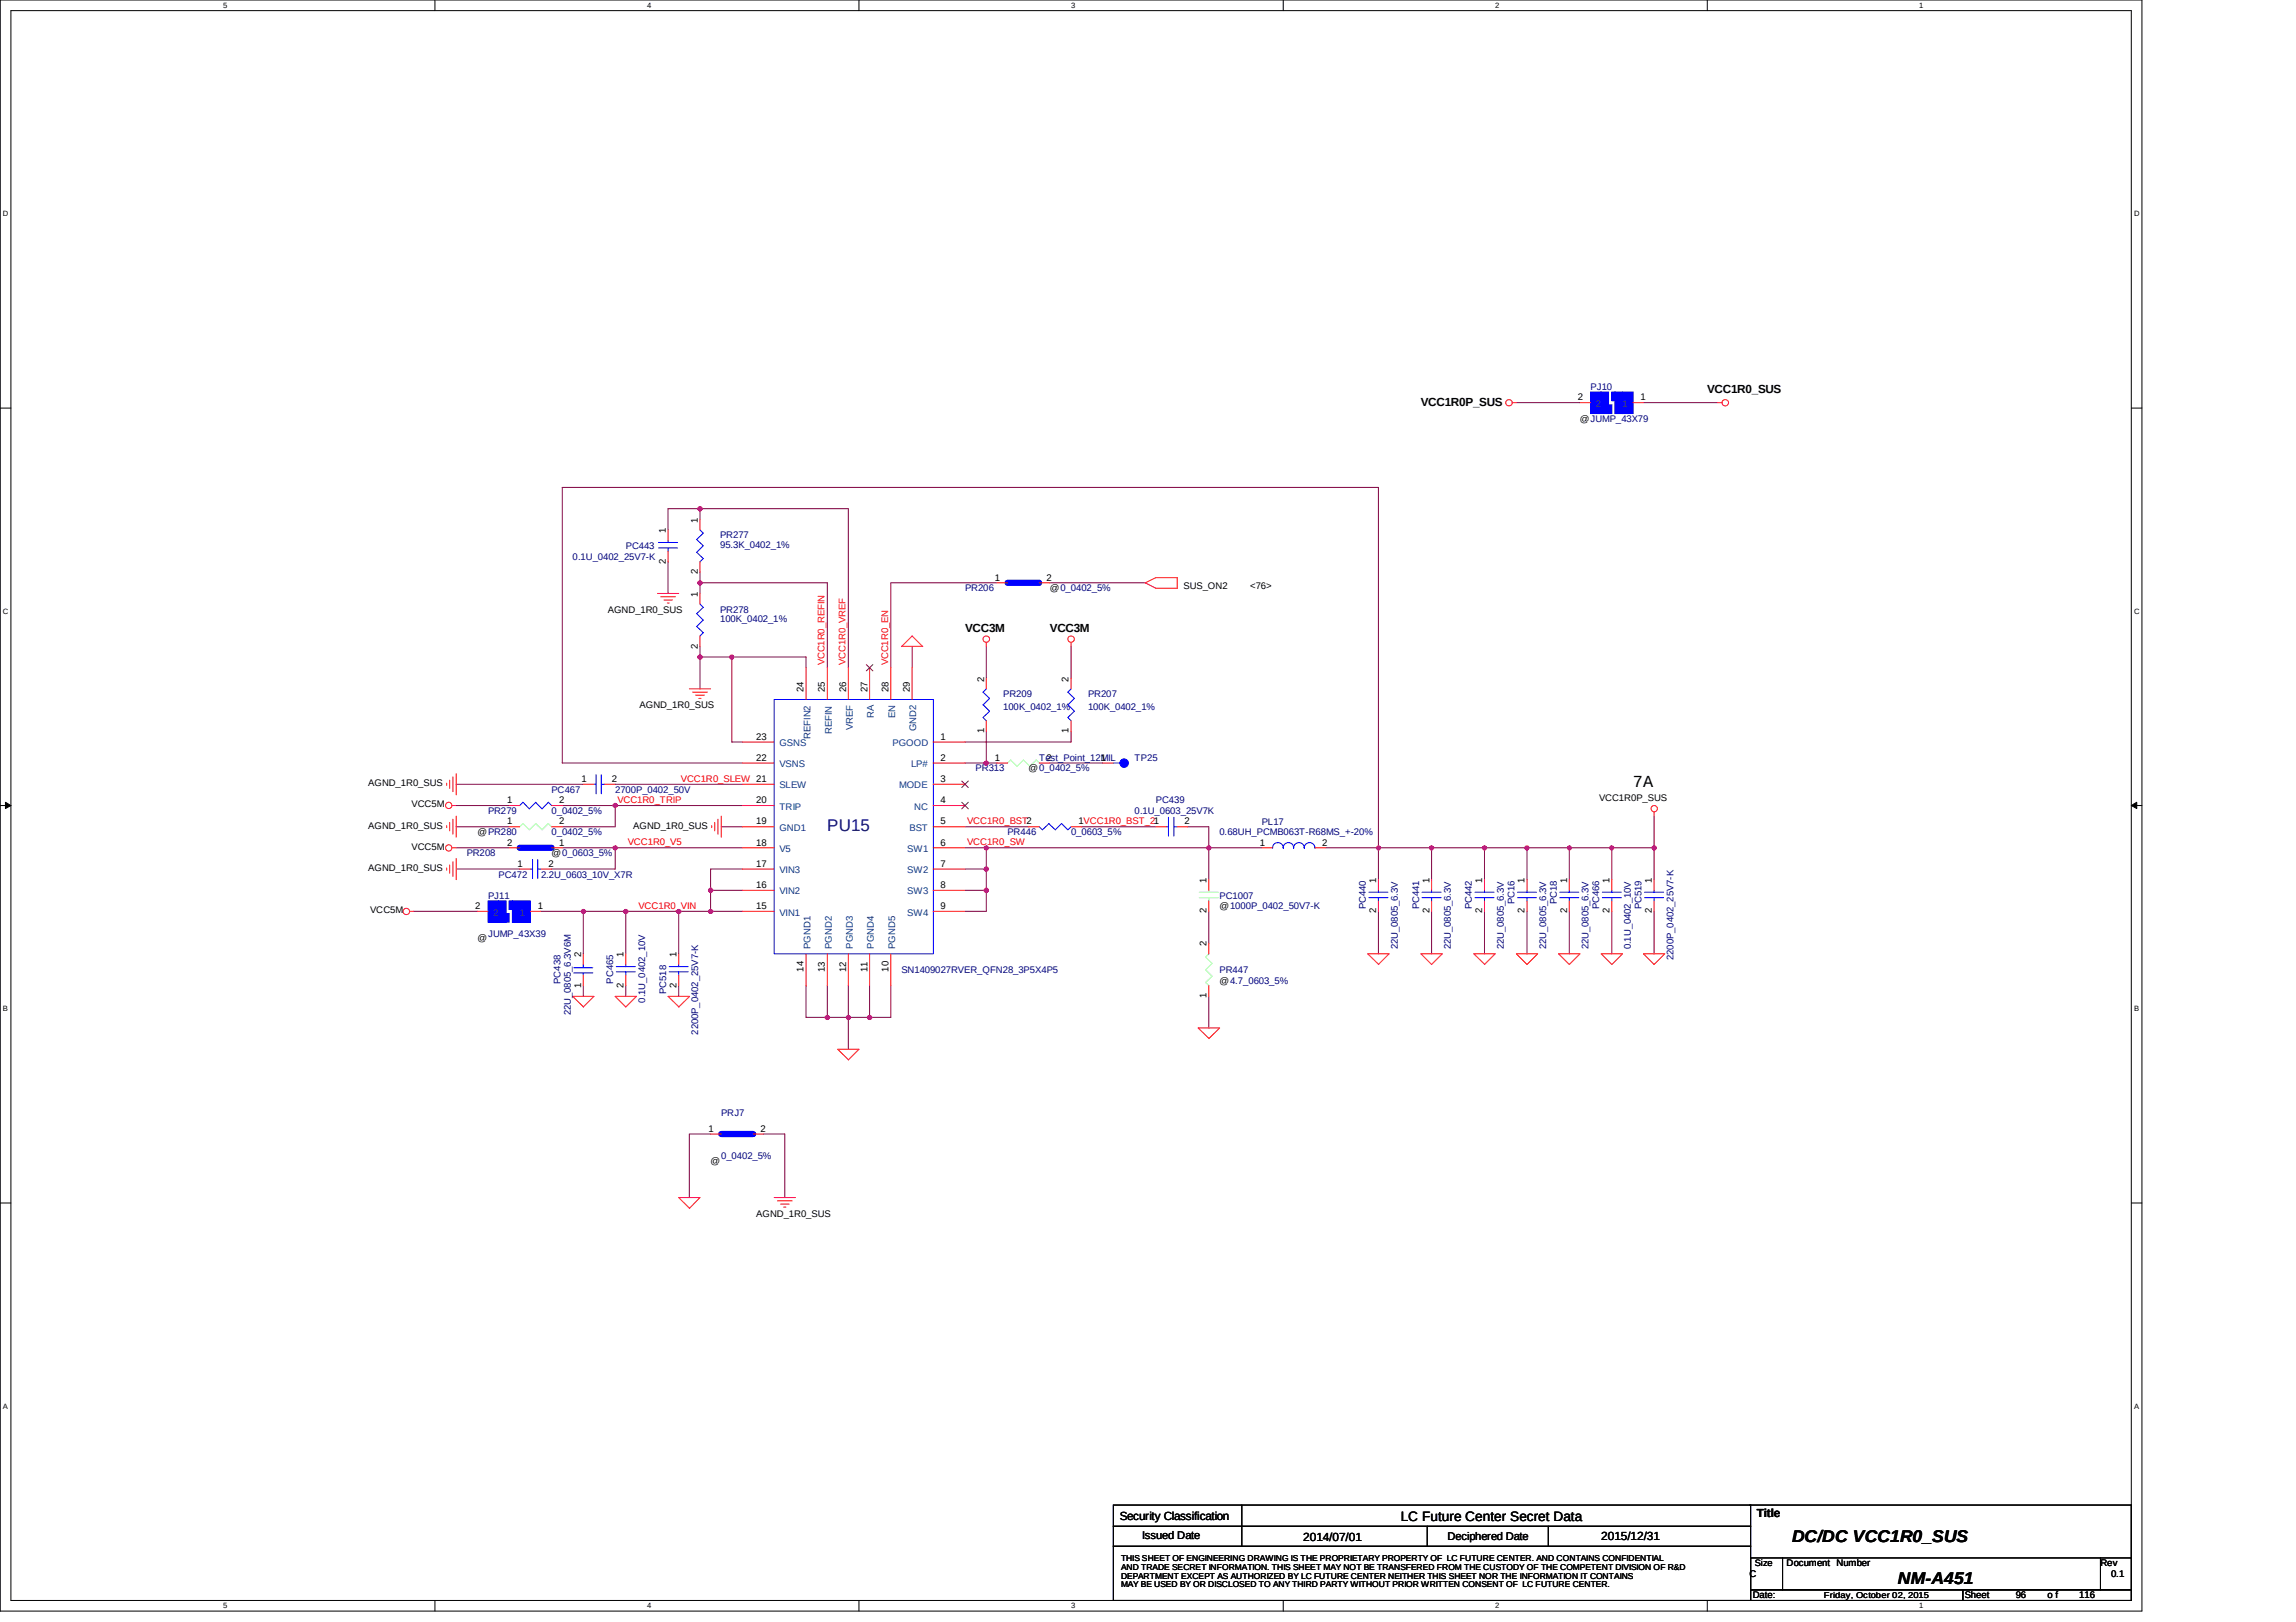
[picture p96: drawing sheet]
<svg xmlns="http://www.w3.org/2000/svg" width="297mm" height="210mm" viewBox="0 0 297 210" stroke-linecap="round" stroke-linejoin="round" font-family="sans-serif">
<defs><g id="words">
<g font-size="2.2">
<text x="211.2" y="101.8">7A</text>
<text x="231.8" y="199.5">DC/DC VCC1R0_SUS</text>
<text x="245.5" y="205">NM-A451</text>
</g>
<text font-size="2.2" fill="#000080" x="107" y="107.6">PU15</text>
<text font-size="1.8" x="181.2" y="196.8">LC Future Center Secret Data</text>
<g font-size="1.5">
<text x="183.8" y="52.5">VCC1R0P_SUS</text>
<text x="220.9" y="50.9">VCC1R0_SUS</text>
<text x="124.8" y="81.8">VCC3M</text>
<text x="135.8" y="81.8">VCC3M</text>
<text x="144.9" y="196.6">Security Classification</text>
<text x="227.3" y="196.3">Title</text>
<text x="168.6" y="199.4">2014/07/01</text>
<text x="207.2" y="199.2">2015/12/31</text>
</g>
<g font-size="1.4">
<text x="147.7" y="199.2">Issued Date</text>
<text x="187.3" y="199.4">Deciphered Date</text>
</g>
<g font-size="1.2">
<text x="204.1" y="51.8">2</text>
<text x="212.2" y="51.8">1</text>
<text x="204.4" y="54.6">@JUMP_43X79</text>
<text x="86.1" y="69" transform="rotate(-90 86.1 69)">1</text>
<text x="90.3" y="67.6" transform="rotate(-90 90.3 67.6)">1</text>
<text x="86.1" y="73" transform="rotate(-90 86.1 73)">2</text>
<text x="90.3" y="77.2" transform="rotate(-90 90.3 77.2)">1</text>
<text x="90.3" y="74.3" transform="rotate(-90 90.3 74.3)">2</text>
<text x="128.7" y="75.1">1</text>
<text x="135.4" y="75.1">2</text>
<text x="135.8" y="76.5">@0_0402_5%</text>
<text x="153.1" y="76.2">SUS_ON2</text>
<text x="161.7" y="76.2">&lt;76&gt;</text>
<text x="78.6" y="79.3">AGND_1R0_SUS</text>
<text x="90.3" y="83.9" transform="rotate(-90 90.3 83.9)">2</text>
<text x="104" y="89.6" transform="rotate(-90 104 89.6)">24</text>
<text x="106.7" y="89.6" transform="rotate(-90 106.7 89.6)">25</text>
<text x="109.5" y="89.6" transform="rotate(-90 109.5 89.6)">26</text>
<text x="112.2" y="89.6" transform="rotate(-90 112.2 89.6)">27</text>
<text x="114.9" y="89.6" transform="rotate(-90 114.9 89.6)">28</text>
<text x="117.7" y="89.6" transform="rotate(-90 117.7 89.6)">29</text>
<text x="127.3" y="88.2" transform="rotate(-90 127.3 88.2)">2</text>
<text x="138.3" y="88.2" transform="rotate(-90 138.3 88.2)">2</text>
<text x="82.7" y="91.6">AGND_1R0_SUS</text>
<text x="97.8" y="95.7">23</text>
<text x="121.7" y="95.7">1</text>
<text x="127.3" y="94.9" transform="rotate(-90 127.3 94.9)">1</text>
<text x="138.3" y="94.9" transform="rotate(-90 138.3 94.9)">1</text>
<text x="47.6" y="101.8">AGND_1R0_SUS</text>
<text x="75.2" y="101.2">1</text>
<text x="79.2" y="101.2">2</text>
<text x="97.8" y="98.5">22</text>
<text x="121.7" y="98.5">2</text>
<text x="121.7" y="101.2">3</text>
<text x="128.7" y="98.5">1</text>
<text x="133.1" y="99.8">@0_0402_5%</text>
<text x="135.4" y="98.5">2</text>
<text x="142.4" y="98.5">1</text>
<text x="47.6" y="107.2">AGND_1R0_SUS</text>
<text x="53.2" y="104.5">VCC5M</text>
<text x="65.6" y="103.9">1</text>
<text x="65.6" y="106.7">1</text>
<text x="72.3" y="103.9">2</text>
<text x="72.3" y="106.7">2</text>
<text x="81.9" y="107.2">AGND_1R0_SUS</text>
<text x="97.8" y="106.7">19</text>
<text x="97.8" y="103.9">20</text>
<text x="121.7" y="103.9">4</text>
<text x="121.7" y="106.7">5</text>
<text x="139.5" y="106.7">1VCC1R0_BST_21</text>
<text x="153.2" y="106.7">2</text>
<text x="206.9" y="103.7">VCC1R0P_SUS</text>
<text x="47.6" y="112.7">AGND_1R0_SUS</text>
<text x="53.2" y="110">VCC5M</text>
<text x="61.8" y="108.1">@PR280</text>
<text x="65.6" y="109.4">2</text>
<text x="67" y="112.2">1</text>
<text x="70.9" y="112.2">2</text>
<text x="71.4" y="110.8">@0_0603_5%</text>
<text x="72.3" y="109.4">1</text>
<text x="97.8" y="112.2">17</text>
<text x="97.8" y="109.4">18</text>
<text x="121.7" y="109.4">6</text>
<text x="121.7" y="112.2">7</text>
<text x="163" y="109.4">1</text>
<text x="171.1" y="109.4">2</text>
<text x="47.9" y="118.2">VCC5M</text>
<text x="61.5" y="117.7">2</text>
<text x="69.6" y="117.7">1</text>
<text x="97.8" y="117.7">15</text>
<text x="97.8" y="114.9">16</text>
<text x="121.7" y="114.9">8</text>
<text x="121.7" y="117.7">9</text>
<text x="156.1" y="118.2" transform="rotate(-90 156.1 118.2)">2</text>
<text x="156.1" y="114.3" transform="rotate(-90 156.1 114.3)">1</text>
<text x="157.8" y="117.7">@1000P_0402_50V7-K</text>
<text x="178" y="118.2" transform="rotate(-90 178 118.2)">2</text>
<text x="178" y="114.3" transform="rotate(-90 178 114.3)">1</text>
<text x="184.9" y="118.2" transform="rotate(-90 184.9 118.2)">2</text>
<text x="184.9" y="114.3" transform="rotate(-90 184.9 114.3)">1</text>
<text x="191.8" y="118.2" transform="rotate(-90 191.8 118.2)">2</text>
<text x="191.8" y="114.3" transform="rotate(-90 191.8 114.3)">1</text>
<text x="197.2" y="118.2" transform="rotate(-90 197.2 118.2)">2</text>
<text x="197.2" y="114.3" transform="rotate(-90 197.2 114.3)">1</text>
<text x="202.7" y="118.2" transform="rotate(-90 202.7 118.2)">2</text>
<text x="202.7" y="114.3" transform="rotate(-90 202.7 114.3)">1</text>
<text x="208.2" y="118.2" transform="rotate(-90 208.2 118.2)">2</text>
<text x="208.2" y="114.3" transform="rotate(-90 208.2 114.3)">1</text>
<text x="213.7" y="118.2" transform="rotate(-90 213.7 118.2)">2</text>
<text x="213.7" y="114.3" transform="rotate(-90 213.7 114.3)">1</text>
<text x="61.8" y="121.8">@</text>
<text x="75.2" y="123.9" transform="rotate(-90 75.2 123.9)">2</text>
<text x="80.6" y="123.9" transform="rotate(-90 80.6 123.9)">1</text>
<text x="87.5" y="123.9" transform="rotate(-90 87.5 123.9)">1</text>
<text x="104" y="125.8" transform="rotate(-90 104 125.8)">14</text>
<text x="106.7" y="125.8" transform="rotate(-90 106.7 125.8)">13</text>
<text x="109.5" y="125.8" transform="rotate(-90 109.5 125.8)">12</text>
<text x="112.2" y="125.8" transform="rotate(-90 112.2 125.8)">11</text>
<text x="114.9" y="125.8" transform="rotate(-90 114.9 125.8)">10</text>
<text x="156.1" y="122.5" transform="rotate(-90 156.1 122.5)">2</text>
<text x="75.2" y="127.8" transform="rotate(-90 75.2 127.8)">1</text>
<text x="80.6" y="127.8" transform="rotate(-90 80.6 127.8)">2</text>
<text x="87.5" y="127.8" transform="rotate(-90 87.5 127.8)">2</text>
<text x="156.1" y="129.2" transform="rotate(-90 156.1 129.2)">1</text>
<text x="157.8" y="127.3">@4.7_0603_5%</text>
<text x="91.7" y="146.5">1</text>
<text x="98.4" y="146.5">2</text>
<text x="91.9" y="150.6">@</text>
<text x="97.8" y="157.4">AGND_1R0_SUS</text>
<text x="227" y="202.7">Size</text>
<text x="231.1" y="202.7">Document Number</text>
<text x="271.7" y="202.7">Rev</text>
<text x="226.3" y="204.1">C</text>
<text x="226.8" y="206.8">Date:</text>
<text x="254.2" y="206.8">Sheet</text>
<text x="260.8" y="206.8">96</text>
<text x="264.9" y="206.8">o f</text>
<text x="269" y="206.8">116</text>
<text x="273.1" y="204.1">0.1</text>
</g>
<g font-size="1.2" fill="#000080">
<text x="205.8" y="50.4">PJ10</text>
<text x="81" y="71">PC443</text>
<text x="93.2" y="69.7">PR277</text>
<text x="93.2" y="70.9">95.3K_0402_1%</text>
<text x="74.1" y="72.4">0.1U_0402_25V7-K</text>
<text x="124.8" y="76.5">PR206</text>
<text x="93.2" y="79.3">PR278</text>
<text x="93.2" y="80.5">100K_0402_1%</text>
<text x="129.8" y="90.2">PR209</text>
<text x="129.8" y="91.9">100K_0402_1%</text>
<text x="140.8" y="90.2">PR207</text>
<text x="140.8" y="91.9">100K_0402_1%</text>
<text x="126.2" y="99.8">PR313</text>
<text x="134.4" y="98.5">Test_Point_12MIL</text>
<text x="146.8" y="98.5">TP25</text>
<text x="63.1" y="105.3">PR279</text>
<text x="71.4" y="102.6">PC467</text>
<text x="71.4" y="105.3">0_0402_5%</text>
<text x="79.6" y="102.6">2700P_0402_50V</text>
<text x="146.8" y="105.3">0.1U_0603_25V7K</text>
<text x="149.5" y="104">PC439</text>
<text x="163.3" y="106.7">PL17</text>
<text x="60.4" y="110.8">PR208</text>
<text x="64.5" y="113.6">PC472</text>
<text x="70" y="113.6">2.2U_0603_10V_X7R</text>
<text x="71.4" y="108.1">0_0402_5%</text>
<text x="130.4" y="108.1">PR446</text>
<text x="138.6" y="108.1">0_0603_5%</text>
<text x="157.8" y="108.1">0.68UH_PCMB063T-R68MS_+-20%</text>
<text x="63.1" y="116.3">PJ11</text>
<text x="157.8" y="116.3">PC1007</text>
<text x="176.7" y="117.7" transform="rotate(-90 176.7 117.7)">PC440</text>
<text x="183.6" y="117.7" transform="rotate(-90 183.6 117.7)">PC441</text>
<text x="190.4" y="117.7" transform="rotate(-90 190.4 117.7)">PC442</text>
<text x="195.9" y="117" transform="rotate(-90 195.9 117)">PC16</text>
<text x="201.4" y="117" transform="rotate(-90 201.4 117)">PC18</text>
<text x="206.9" y="117.7" transform="rotate(-90 206.9 117.7)">PC466</text>
<text x="212.4" y="117.7" transform="rotate(-90 212.4 117.7)">PC519</text>
<text x="63.1" y="121.2">JUMP_43X39</text>
<text x="116.6" y="125.9">SN1409027RVER_QFN28_3P5X4P5</text>
<text x="157.8" y="125.9">PR447</text>
<text x="180.8" y="122.9" transform="rotate(-90 180.8 122.9)">22U_0805_6.3V</text>
<text x="187.7" y="122.9" transform="rotate(-90 187.7 122.9)">22U_0805_6.3V</text>
<text x="194.6" y="122.9" transform="rotate(-90 194.6 122.9)">22U_0805_6.3V</text>
<text x="200" y="122.9" transform="rotate(-90 200 122.9)">22U_0805_6.3V</text>
<text x="205.5" y="122.9" transform="rotate(-90 205.5 122.9)">22U_0805_6.3V</text>
<text x="211" y="122.9" transform="rotate(-90 211 122.9)">0.1U_0402_10V</text>
<text x="216.5" y="124.2" transform="rotate(-90 216.5 124.2)">2200P_0402_25V7-K</text>
<text x="72.5" y="127.3" transform="rotate(-90 72.5 127.3)">PC438</text>
<text x="73.8" y="131.4" transform="rotate(-90 73.8 131.4)">22U_0805_6.3V6M</text>
<text x="79.3" y="127.3" transform="rotate(-90 79.3 127.3)">PC465</text>
<text x="83.5" y="129.8" transform="rotate(-90 83.5 129.8)">0.1U_0402_10V</text>
<text x="86.2" y="128.7" transform="rotate(-90 86.2 128.7)">PC518</text>
<text x="90.3" y="133.9" transform="rotate(-90 90.3 133.9)">2200P_0402_25V7-K</text>
<text x="93.3" y="144.4">PRJ7</text>
<text x="93.3" y="150">0_0402_5%</text>
</g>
<g font-size="1.2" fill="#004080">
<text x="206.4" y="52.6">2</text>
<text x="209.9" y="52.6">1</text>
<text x="104.8" y="95.6" transform="rotate(-90 104.8 95.6)">REFIN2</text>
<text x="107.6" y="94.9" transform="rotate(-90 107.6 94.9)">REFIN</text>
<text x="110.3" y="94.5" transform="rotate(-90 110.3 94.5)">VREF</text>
<text x="113.1" y="92.9" transform="rotate(-90 113.1 92.9)">RA</text>
<text x="115.8" y="92.9" transform="rotate(-90 115.8 92.9)">EN</text>
<text x="118.5" y="94.7" transform="rotate(-90 118.5 94.7)">GND2</text>
<text x="100.9" y="99.3">VSNS</text>
<text x="100.9" y="96.6">GSNS</text>
<text x="115.5" y="96.6">PGOOD</text>
<text x="117.9" y="99.3">LP#</text>
<text x="100.9" y="107.5">GND1</text>
<text x="100.9" y="104.8">TRIP</text>
<text x="100.9" y="102">SLEW</text>
<text x="116.3" y="102">MODE</text>
<text x="117.7" y="107.5">BST</text>
<text x="118.3" y="104.8">NC</text>
<text x="100.9" y="113">VIN3</text>
<text x="100.9" y="110.2">V5</text>
<text x="117.4" y="110.2">SW1</text>
<text x="117.4" y="113">SW2</text>
<text x="63.8" y="118.5">2</text>
<text x="67.2" y="118.5">1</text>
<text x="100.9" y="118.5">VIN1</text>
<text x="100.9" y="115.7">VIN2</text>
<text x="117.4" y="115.7">SW3</text>
<text x="117.4" y="118.5">SW4</text>
<text x="104.8" y="122.8" transform="rotate(-90 104.8 122.8)">PGND1</text>
<text x="107.6" y="122.8" transform="rotate(-90 107.6 122.8)">PGND2</text>
<text x="110.3" y="122.8" transform="rotate(-90 110.3 122.8)">PGND3</text>
<text x="113.1" y="122.8" transform="rotate(-90 113.1 122.8)">PGND4</text>
<text x="115.8" y="122.8" transform="rotate(-90 115.8 122.8)">PGND5</text>
</g>
<g font-size="1.2" fill="#f00">
<text x="106.7" y="86.1" transform="rotate(-90 106.7 86.1)">VCC1R0_REFIN</text>
<text x="109.4" y="86.1" transform="rotate(-90 109.4 86.1)">VCC1R0_VREF</text>
<text x="114.9" y="86.1" transform="rotate(-90 114.9 86.1)">VCC1R0_EN</text>
<text x="88.1" y="101.1">VCC1R0_SLEW 21</text>
<text x="79.9" y="103.9">VCC1R0_TRIP</text>
<text x="125.1" y="106.6">VCC1R0_BST2</text>
<text x="81.2" y="109.4">VCC1R0_V5</text>
<text x="125.1" y="109.4">VCC1R0_SW</text>
<text x="82.6" y="117.6">VCC1R0_VIN</text>
</g>
<g font-size="1.1">
<text x="145" y="202.1">THIS SHEET OF ENGINEERING DRAWING IS THE PROPRIETARY PROPERTY OF LC FUTURE CENTER. AND CONTAINS CONFIDENTIAL</text>
<text x="145" y="203.2">AND TRADE SECRET INFORMATION. THIS SHEET MAY NOT BE TRANSFERED FROM THE CUSTODY OF THE COMPETENT DIVISION OF R&amp;D</text>
<text x="145" y="204.3">DEPARTMENT EXCEPT AS AUTHORIZED BY LC FUTURE CENTER NEITHER THIS SHEET NOR THE INFORMATION IT CONTAINS</text>
<text x="145" y="205.4">MAY BE USED BY OR DISCLOSED TO ANY THIRD PARTY WITHOUT PRIOR WRITTEN CONSENT OF LC FUTURE CENTER.</text>
<text x="235.9" y="206.8">Friday, October 02, 2015</text>
</g>
<g font-size="1">
<text x="28.9" y="1">5</text>
<text x="83.7" y="1">4</text>
<text x="138.6" y="1">3</text>
<text x="193.4" y="1">2</text>
<text x="248.3" y="1">1</text>
<text x=".4" y="28">D</text>
<text x="276.1" y="28">D</text>
<text x=".4" y="79.4">C</text>
<text x="276.1" y="79.4">C</text>
<text x=".4" y="130.8">B</text>
<text x="276.1" y="130.8">B</text>
<text x=".4" y="182.3">A</text>
<text x="276.1" y="182.3">A</text>
<text x="28.9" y="208.1">5</text>
<text x="83.7" y="208.1">4</text>
<text x="138.6" y="208.1">3</text>
<text x="193.4" y="208.1">2</text>
<text x="248.3" y="208.1">1</text>
</g>
</g></defs>
<path d="M0 0h277.1v208.5h-277.1zM1.4 1.4h274.3v205.7h-274.3z" fill="none" stroke="#000" stroke-width=".13"/>
<g fill="#fff">
<path d="M28.9 .1h.5v1.1h-.5z" fill-rule="evenodd"/>
<path d="M28.9 207.3h.5v1.1h-.5z" fill-rule="evenodd"/>
</g>
<path d="M56.3 0v1.4M56.3 207.1v1.4" fill="none" stroke="#000" stroke-width=".13"/>
<g fill="#fff">
<path d="M83.7 .1h.5v1.1h-.5z" fill-rule="evenodd"/>
<path d="M83.7 207.3h.5v1.1h-.5z" fill-rule="evenodd"/>
</g>
<path d="M111.1 0v1.4M111.1 207.1v1.4" fill="none" stroke="#000" stroke-width=".13"/>
<g fill="#fff">
<path d="M138.6 .1h.5v1.1h-.5z" fill-rule="evenodd"/>
<path d="M138.6 207.3h.5v1.1h-.5z" fill-rule="evenodd"/>
</g>
<path d="M166 0v1.4M166 207.1v1.4" fill="none" stroke="#000" stroke-width=".13"/>
<g fill="#fff">
<path d="M193.4 .1h.6v1.1h-.6z" fill-rule="evenodd"/>
<path d="M193.4 207.3h.6v1.1h-.6z" fill-rule="evenodd"/>
</g>
<path d="M220.9 0v1.4M220.9 207.1v1.4" fill="none" stroke="#000" stroke-width=".13"/>
<g fill="#fff">
<path d="M248.3 .1h.5v1.1h-.5z" fill-rule="evenodd"/>
<path d="M248.3 207.3h.5v1.1h-.5z" fill-rule="evenodd"/>
<path d="M.4 27.1h.7v1.1h-.7z" fill-rule="evenodd"/>
<path d="M276.1 27.1h.7v1.1h-.7z" fill-rule="evenodd"/>
<path d="M.4 78.5h.7v1.1h-.7z" fill-rule="evenodd"/>
<path d="M276.1 78.5h.7v1.1h-.7z" fill-rule="evenodd"/>
</g>
<path d="M0 52.8h1.4M275.7 52.8h1.4" fill="none" stroke="#000" stroke-width=".13"/>
<g fill="#fff">
<path d="M.4 130h.6v1.1h-.6z" fill-rule="evenodd"/>
<path d="M276.1 130h.6v1.1h-.6z" fill-rule="evenodd"/>
</g>
<path d="M0 104.2h1.4M.7 103.8l.7 .4-.7 .4zM275.7 104.2l.7-.4v.8zM275.7 104.2h1.4" fill="none" stroke="#000" stroke-width=".13"/>
<path d="M.7 103.8l.7 .4-.7 .4zM275.7 104.2l.7-.4v.8z" fill="#000"/>
<g fill="#fff">
<path d="M.4 181.4h.6v1.1h-.6z" fill-rule="evenodd"/>
<path d="M276 181.4h.7v1.1h-.7z" fill-rule="evenodd"/>
</g>
<path d="M0 155.7h1.4M275.7 155.7h1.4" fill="none" stroke="#000" stroke-width=".13"/>
<path d="M196.2 52.1h8.2M212.6 52.1h9.6M87.8 117.9h8.3M93.3 107h2.8M96.1 112.5h-4.2v2.7h4.2" fill="none" stroke="#800040" stroke-width=".13"/>
<circle cx="91.9" cy="118" r=".27" fill="#f0f"/>
<circle cx="91.9" cy="118" r=".27" fill="none" stroke="#f0f" stroke-width=".13"/>
<path d="M59 112.5h8.2M79.6 109.7h16.5" fill="none" stroke="#800040" stroke-width=".13"/>
<circle cx="79.6" cy="109.7" r=".27" fill="#f0f"/>
<circle cx="79.6" cy="109.7" r=".27" fill="none" stroke="#f0f" stroke-width=".13"/>
<path d="M96.1 104.2h-16.5v2.8h-6.9" fill="none" stroke="#800040" stroke-width=".13"/>
<circle cx="79.6" cy="104.2" r=".27" fill="#f0f"/>
<circle cx="79.6" cy="104.2" r=".27" fill="none" stroke="#f0f" stroke-width=".13"/>
<path d="M59 104.2h6.9M59 107h6.9M59 101.5h16.5M72.7 104.2h6.9M79.6 101.5h16.5M109.7 131.7v4.1M112.5 127.6v4.1h2.8v-4.1" fill="none" stroke="#800040" stroke-width=".13"/>
<circle cx="112.5" cy="131.7" r=".27" fill="#f0f"/>
<circle cx="112.5" cy="131.7" r=".27" fill="none" stroke="#f0f" stroke-width=".13"/>
<path d="M104.3 127.6v4.1M107 127.6v4.1" fill="none" stroke="#800040" stroke-width=".13"/>
<circle cx="107" cy="131.7" r=".27" fill="#f0f"/>
<circle cx="107" cy="131.7" r=".27" fill="none" stroke="#f0f" stroke-width=".13"/>
<path d="M53.5 117.9h8.3M124.8 109.7h2.8v2.8h-2.8" fill="none" stroke="#800040" stroke-width=".13"/>
<circle cx="127.6" cy="112.5" r=".28" fill="#f0f"/>
<circle cx="127.6" cy="112.5" r=".28" fill="none" stroke="#f0f" stroke-width=".13"/>
<path d="M127.6 115.2v2.7h-2.8M156.4 109.7h6.9" fill="none" stroke="#800040" stroke-width=".13"/>
<circle cx="127.6" cy="115.2" r=".28" fill="#f0f"/>
<circle cx="127.6" cy="115.2" r=".28" fill="none" stroke="#f0f" stroke-width=".13"/>
<path d="M124.8 107h8.3M127.6 112.5v2.7h-2.8M139.9 107h9.6M153.6 107h2.8v2.7h-28.8" fill="none" stroke="#800040" stroke-width=".13"/>
<circle cx="156.4" cy="109.7" r=".27" fill="#f0f"/>
<circle cx="156.4" cy="109.7" r=".27" fill="none" stroke="#f0f" stroke-width=".13"/>
<circle cx="127.6" cy="109.7" r=".28" fill="#f0f"/>
<circle cx="127.6" cy="109.7" r=".28" fill="none" stroke="#f0f" stroke-width=".13"/>
<path d="M59 109.7h6.9M214 105.6v4.1h-5.5" fill="none" stroke="#800040" stroke-width=".13"/>
<circle cx="214" cy="109.7" r=".27" fill="#f0f"/>
<circle cx="214" cy="109.7" r=".27" fill="none" stroke="#f0f" stroke-width=".13"/>
<circle cx="208.5" cy="109.7" r=".26" fill="#f0f"/>
<circle cx="208.5" cy="109.7" r=".26" fill="none" stroke="#f0f" stroke-width=".13"/>
<path d="M90.6 85v4.1M156.4 109.7v4.1M156.4 117.9v4.2M156.4 128.9v4.1" fill="none" stroke="#800040" stroke-width=".13"/>
<circle cx="90.6" cy="85" r=".27" fill="#f0f"/>
<circle cx="90.6" cy="85" r=".27" fill="none" stroke="#f0f" stroke-width=".13"/>
<path d="M107 75.4h-16.4v1.4" fill="none" stroke="#800040" stroke-width=".13"/>
<circle cx="90.6" cy="75.4" r=".27" fill="#f0f"/>
<circle cx="90.6" cy="75.4" r=".27" fill="none" stroke="#f0f" stroke-width=".13"/>
<path d="M90.6 74v1.4M90.6 65.8h19.1M107 75.4v11M94.7 85h9.6" fill="none" stroke="#800040" stroke-width=".13"/>
<circle cx="90.6" cy="65.8" r=".28" fill="#f0f"/>
<circle cx="90.6" cy="65.8" r=".28" fill="none" stroke="#f0f" stroke-width=".13"/>
<path d="M86.4 72.7v4.1M90.6 67.2v-1.4h-4.2v2.8M109.7 65.8v20.6M115.3 75.4v11M135.8 75.4h12.4M90.6 83.6v1.4M118 83.6v2.8M79.6 109.7v2.8h-8.2M91.9 115.2v2.7" fill="none" stroke="#800040" stroke-width=".13"/>
<circle cx="91.9" cy="115.2" r=".28" fill="#f0f"/>
<circle cx="91.9" cy="115.2" r=".28" fill="none" stroke="#f0f" stroke-width=".13"/>
<path d="M109.7 127.6v4.1h-2.7" fill="none" stroke="#800040" stroke-width=".13"/>
<circle cx="109.8" cy="131.7" r=".27" fill="#f0f"/>
<circle cx="109.8" cy="131.7" r=".27" fill="none" stroke="#f0f" stroke-width=".13"/>
<path d="M178.3 109.7v4.1M178.3 117.9v5.5M185.2 113.8v-4.1h6.9v4.1M185.2 117.9v5.5M192.1 117.9v5.5M208.5 109.7v4.1M208.5 117.9v5.5M214 109.7v4.1M214 117.9v5.5M104.3 131.7h2.7M109.7 131.7h2.8" fill="none" stroke="#800040" stroke-width=".13"/>
<circle cx="192.1" cy="109.7" r=".27" fill="#f0f"/>
<circle cx="192.1" cy="109.7" r=".27" fill="none" stroke="#f0f" stroke-width=".13"/>
<circle cx="185.2" cy="109.7" r=".27" fill="#f0f"/>
<circle cx="185.2" cy="109.7" r=".27" fill="none" stroke="#f0f" stroke-width=".13"/>
<path d="M70 117.9h5.5v5.5M171.5 109.7h13.7M203 109.7h5.5M75.5 127.6v1.3M81 127.6v1.3M87.8 127.6v1.3" fill="none" stroke="#800040" stroke-width=".13"/>
<circle cx="75.5" cy="118" r=".27" fill="#f0f"/>
<circle cx="75.5" cy="118" r=".27" fill="none" stroke="#f0f" stroke-width=".13"/>
<path d="M81 117.9v5.5" fill="none" stroke="#800040" stroke-width=".13"/>
<circle cx="81" cy="118" r=".27" fill="#f0f"/>
<circle cx="81" cy="118" r=".27" fill="none" stroke="#f0f" stroke-width=".13"/>
<path d="M75.5 117.9h5.5M87.8 117.9v5.5" fill="none" stroke="#800040" stroke-width=".13"/>
<circle cx="87.8" cy="118" r=".27" fill="#f0f"/>
<circle cx="87.8" cy="118" r=".27" fill="none" stroke="#f0f" stroke-width=".13"/>
<path d="M178.3 63.1v46.6M81 117.9h6.8" fill="none" stroke="#800040" stroke-width=".13"/>
<circle cx="178.3" cy="109.7" r=".27" fill="#f0f"/>
<circle cx="178.3" cy="109.7" r=".27" fill="none" stroke="#f0f" stroke-width=".13"/>
<path d="M178.3 63.1h-105.6v35.6h23.4M94.7 85v11h1.4" fill="none" stroke="#800040" stroke-width=".13"/>
<circle cx="94.7" cy="85" r=".27" fill="#f0f"/>
<circle cx="94.7" cy="85" r=".27" fill="none" stroke="#f0f" stroke-width=".13"/>
<path d="M115.3 75.4h13.7M90.6 85h4.1M104.3 85v1.4M72.7 109.7h6.9M192.1 109.7h5.5v4.1" fill="none" stroke="#800040" stroke-width=".13"/>
<circle cx="197.5" cy="109.7" r=".26" fill="#f0f"/>
<circle cx="197.5" cy="109.7" r=".26" fill="none" stroke="#f0f" stroke-width=".13"/>
<path d="M138.6 83.6v4.2M138.6 94.7v1.3h-13.8M197.6 117.9v5.5M203 109.7v4.1M91.9 146.8h-2.7v8.2M98.8 146.8h2.7v8.2" fill="none" stroke="#800040" stroke-width=".13"/>
<circle cx="203" cy="109.7" r=".27" fill="#f0f"/>
<circle cx="203" cy="109.7" r=".27" fill="none" stroke="#f0f" stroke-width=".13"/>
<path d="M127.6 94.7v4h1.4M127.6 83.6v4.2M135.8 98.7h6.9M197.6 109.7h5.4M203 117.9v5.5" fill="none" stroke="#800040" stroke-width=".13"/>
<circle cx="127.6" cy="98.8" r=".28" fill="#f0f"/>
<circle cx="127.6" cy="98.8" r=".28" fill="none" stroke="#f0f" stroke-width=".13"/>
<path d="M124.8 98.7h2.8" fill="none" stroke="#800040" stroke-width=".13"/>
<g fill="none" stroke="#f00" stroke-width=".13">
<path d="M195.6 52.1h.6M222.2 52.1h.6M85.1 76.8h2.7M85.5 77.2h1.9M85.9 77.6h1.1M86.3 78h.3M86.4 68.6v1.4M86.4 71.3v1.4M129 75.4h1.4M134.4 75.4h1.4M148.2 75.4l1.3-.6h2.8v1.3h-2.8zM89.2 89.1h2.7"/>
<path d="M89.6 89.6h1.9M90 90h1.1M90.4 90.4h.3M116.6 83.6h2.7M116.6 83.7l1.4-1.4 1.4 1.4M127.6 83.1v.5M129 98.7h1.4M134.4 98.7h1.4M138.6 83.1v.5M53 117.9h.5M57.8 101.4v.2M57.8 106.9v.2"/>
<path d="M57.8 112.3v.3M58.2 101v1M58.2 106.4v1.1M58.2 111.9v1.1M58.5 109.7h.5M58.5 104.2h.5M58.6 100.5v1.9M58.6 106v2M58.6 111.5v1.9M59 100.1v2.8M59 105.6v2.7M59 111.1v2.7"/>
<path d="M65.9 109.7h1.3M71.4 109.7h1.3M92.1 106.9v.2M92.5 106.4v1.1M92.9 106v2M93.3 105.6v2.7M133.1 107h1.3M138.6 107h1.3M149.5 107h1.4M152.3 107h1.3M203 113.8v1.4M203 116.6v1.3"/>
<path d="M214 105.1v.5M75.5 130.3l1.3-1.4h-2.7l1.4 1.4M79.6 128.9h2.7l-1.3 1.4zM87.8 123.4v1.4M87.8 126.2v1.4M89.2 128.9h-2.8l1.4 1.4M89.2 128.9l-1.4 1.4M109.7 137.2l1.4-1.4h-2.7l1.4 1.4M157.8 133h-2.8l1.4 1.4M157.8 133l-1.4 1.4M178.3 124.8l1.4-1.4h-2.7l1.4 1.4M183.8 123.4h2.8l-1.4 1.4z"/>
<path d="M192.1 124.8l1.3-1.4h-2.7l1.4 1.4M196.2 123.4h2.7l-1.3 1.4zM201.6 123.4h2.8l-1.4 1.4zM207.2 123.4h2.7l-1.4 1.4zM212.6 123.4h2.8l-1.4 1.4zM89.2 156.4l1.4-1.4h-2.8l1.4 1.4M100.2 155h2.7M100.6 155.4h1.9M101 155.8h1.1M101.4 156.2h.3"/>
<circle cx="195.2" cy="52.1" r=".42"/>
<circle cx="223.2" cy="52.1" r=".42"/>
<circle cx="127.6" cy="82.7" r=".42"/>
<circle cx="138.6" cy="82.7" r=".42"/>
<circle cx="52.6" cy="118" r=".41"/>
<circle cx="58.1" cy="104.2" r=".41"/>
<circle cx="58.1" cy="109.7" r=".41"/>
<circle cx="214" cy="104.7" r=".41"/>
</g>
<path d="M144 194.8h82.5v2.7h-82.5zM144 197.5h82.5v2.6h-82.5zM160.7 194.8v5.3M184.6 197.5v2.6M200.3 197.5v2.6M226.3 194.8h49.4v6.8M144 200.1h82.5v7h-82.5zM226.5 201.6h4.1v4.1h-4.1zM226.5 205.7h27.4v1.4h-27.4zM230.6 201.6h41.1v4.1h-41.1zM253.9 205.7h21.8v1.4h-21.8zM271.7 201.6h4v4.1h-4z" fill="none" stroke="#000" stroke-width=".13"/>
<g fill="none" stroke="#00f" stroke-width=".13">
<path d="M85.2 70.9h2.5M85.2 70.2h2.5M86.4 70v.2M86.4 70.9v.4M135.7 106.6l.8 .8 .8-.8 .8 .8 .5-.4M135.7 106.6l-.8 .8-.5-.4M150.9 107h.3M151.2 105.8v2.4M151.9 107h.4M151.9 105.8v2.4M201.8 116.2h2.5M201.8 115.5h2.5"/>
<path d="M203 115.2v.3M203 116.2v.4M86.6 125.8h2.4M86.6 125.1h2.4M87.8 124.8v.3M87.8 125.8v.4"/>
</g>
<path d="M130.4 75.4h4M67.2 109.7h4.2" fill="none" stroke="#00f" stroke-width=".81"/>
<path d="M130.7 98.4l.9 .8 .8-.8 .8 .8M130.8 98.4l-.4 .3M134.4 98.7l-.3-.3-.9 .8" fill="none" stroke="#80ff80" stroke-width=".13"/>
<path d="M209.9 50.7h1.4v2.8h-1.4z" fill-rule="evenodd" fill="#00f"/>
<path d="M209.9 50.7h1.4v2.8h-1.4z" fill="none" stroke="#00f" stroke-width=".13"/>
<path d="M208.9 50.7h1v2.8h-1z" fill-rule="evenodd" fill="#00f"/>
<path d="M208.9 50.7h1v2.8h-1z" fill="none" stroke="#00f" stroke-width=".13"/>
<path d="M208.5 50.7h.5v1.2h-.5z" fill-rule="evenodd" fill="#00f"/>
<path d="M208.5 50.7h.5v1.2h-.5z" fill="none" stroke="#00f" stroke-width=".13"/>
<path d="M208.1 52.4h.4v1.1h-.4z" fill-rule="evenodd" fill="#00f"/>
<path d="M208.1 52.4h.4v1.1h-.4z" fill="none" stroke="#00f" stroke-width=".13"/>
<path d="M207.2 50.7h.9v2.8h-.9z" fill-rule="evenodd" fill="#00f"/>
<path d="M207.2 50.7h.9v2.8h-.9z" fill="none" stroke="#00f" stroke-width=".13"/>
<path d="M205.8 50.7h1.4v2.8h-1.4z" fill-rule="evenodd" fill="#00f"/>
<g fill="none" stroke="#00f" stroke-width=".13">
<path d="M205.8 50.7h1.4v2.8h-1.4zM90.6 78.2l.4 .4-.9 .8 .9 .9M91 80.2l-.9 .9 .9 .8-.4 .4M138.1 91.2l.9 .8-.9 .9 .5 .4M138.6 89.1l-.5 .5 .9 .8-.9 .8M177.1 116.2h2.5M177.1 115.5h2.5M178.3 115.2v.3M178.3 116.2v.4M184 116.2h2.4M184 115.5h2.4M185.2 115.2v.3"/>
<path d="M185.2 116.2v.4M190.8 116.2h2.5M190.8 115.5h2.5M192.1 115.2v.3M192.1 116.2v.4M207.3 116.2h2.5M207.3 115.5h2.5M208.5 115.2v.3M208.5 116.2v.4"/>
</g>
<g fill="none" stroke="#f00" stroke-width=".13">
<path d="M204.4 52.1h1.4M211.2 52.1h1.4M90.6 76.8v1.4M90.6 82.3v1.3M138.6 87.8v1.3M138.6 93.3v1.4M156.4 113.8v1.4M156.4 116.6v1.3M178.3 113.8v1.4M178.3 116.6v1.3M185.2 113.8v1.4M185.2 116.6v1.3"/>
<path d="M192.1 113.8v1.4M192.1 116.6v1.3M208.5 113.8v1.4M208.5 116.6v1.3M91.9 146.8h1.4M97.4 146.8h1.4"/>
</g>
<path d="M155.2 116.2h2.4M155.2 115.5h2.4M156.4 115.2v.3M156.4 116.2v.4" fill="none" stroke="#80ff80" stroke-width=".13"/>
<path d="M93.3 146.8h4.1" fill="none" stroke="#00f" stroke-width=".81"/>
<path d="M67.2 116.6h1.4v2.7h-1.4z" fill-rule="evenodd" fill="#00f"/>
<path d="M67.2 116.6h1.4v2.7h-1.4z" fill="none" stroke="#00f" stroke-width=".13"/>
<path d="M66.3 116.6h.9v2.7h-.9z" fill-rule="evenodd" fill="#00f"/>
<path d="M66.3 116.6h.9v2.7h-.9z" fill="none" stroke="#00f" stroke-width=".13"/>
<path d="M65.9 116.6h.4v1.1h-.4z" fill-rule="evenodd" fill="#00f"/>
<path d="M65.9 116.6h.4v1.1h-.4z" fill="none" stroke="#00f" stroke-width=".13"/>
<path d="M65.5 118.2h.4v1.1h-.4z" fill-rule="evenodd" fill="#00f"/>
<path d="M65.5 118.2h.4v1.1h-.4z" fill="none" stroke="#00f" stroke-width=".13"/>
<path d="M64.5 116.6h1v2.7h-1z" fill-rule="evenodd" fill="#00f"/>
<path d="M64.5 116.6h1v2.7h-1z" fill="none" stroke="#00f" stroke-width=".13"/>
<path d="M63.1 116.6h1.4v2.7h-1.4z" fill-rule="evenodd" fill="#00f"/>
<g fill="none" stroke="#00f" stroke-width=".13">
<path d="M90.6 68.6l.4 .4-.9 .8 .9 .8-.9 .9 .9 .8-.4 .4M100.2 90.5h20.6v32.9h-20.6zM127.2 91.2l.8 .8-.8 .9 .4 .4M127.6 89.1l-.4 .5 .8 .8-.8 .8M63.1 116.6h1.4v2.7h-1.4zM69.3 103.8l.8 .9 .8-.9 .5 .4M69.3 103.8l-.8 .9-.8-.9-.5 .4M76.8 101.5h.3M77.1 100.3v2.4M77.8 101.5h.4M77.8 100.3v2.4M164.6 109.7a.65 .65 0 0 1 .7-.7 .68 .68 0 0 1 .7 .7 .67 .67 0 0 1 .7-.7 .67 .67 0 0 1 .7 .7 .69 .69 0 0 1 .6-.7 .69 .69 0 0 1 .7 .7 .69 .69 0 0 1 .7-.7 .69 .69 0 0 1 .7 .7"/>
<path d="M196.3 116.2h2.5M196.3 115.5h2.5M197.6 115.2v.3M197.6 116.2v.4M74.2 125.2h2.5M74.2 125.9h2.5M75.5 124.8v.4M75.5 125.9v.3M79.7 125.8h2.5M79.7 125.1h2.5M81 124.8v.3M81 125.8v.4"/>
</g>
<g fill="none" stroke="#f00" stroke-width=".13">
<path d="M90.6 67.2v1.4M90.6 72.7v1.3M96.1 98.7h4.1M96.1 96h4.1M104.3 86.4v4.1M107 86.4v4.1M109.7 86.4v4.1M112.5 86.4v4.1M115.3 86.4v4.1M118 86.4v4.1M120.7 98.7h4.1M120.7 96h4.1"/>
<path d="M127.6 87.8v1.3M127.6 93.3v1.4M61.8 117.9h1.3M65.9 104.2h1.3M68.6 117.9h1.4M71.4 104.2h1.3M75.5 101.5h1.3M78.2 101.5h1.4M96.1 117.9h4.1M96.1 109.7h4.1M96.1 101.5h4.1M96.1 115.2h4.1"/>
<path d="M96.1 112.5h4.1M96.1 107h4.1M96.1 104.2h4.1M120.7 117.9h4.1M120.7 109.7h4.1M120.7 101.5h4.1M120.7 115.2h4.1M120.7 112.5h4.1M120.7 107h4.1M120.7 104.2h4.1M163.3 109.7h1.3M170.1 109.7h1.4"/>
<path d="M197.6 113.8v1.4M197.6 116.6v1.3M75.5 123.4v1.4M75.5 126.2v1.4M81 123.4v1.4M81 126.2v1.4M104.3 123.4v4.2M107 123.4v4.2M109.7 123.4v4.2M112.5 123.4v4.2M115.3 123.4v4.2M156.4 122.1v1.3"/>
<path d="M156.4 127.6v1.3"/>
</g>
<path d="M112.1 86l.8 .8M112.9 86l-.8 .8M124.4 101.1l.9 .8M124.4 103.8l.9 .9M125.3 101.1l-.9 .8M125.3 103.8l-.9 .9" fill="none" stroke="#804000" stroke-width=".13"/>
<path d="M156 125.5l.8 .8-.8 .8 .4 .5M156.4 123.4l-.4 .5 .8 .8-.8 .8" fill="none" stroke="#80ff80" stroke-width=".13"/>
<circle cx="145.4" cy="98.8" r=".55" fill="#00f"/>
<g fill="none" stroke="#00f" stroke-width=".13">
<path d="M144 98.7h.9M68.6 112.5h.3M68.9 111.2v2.5M69.6 112.5h.4M69.6 111.2v2.5M212.8 116.2h2.4M212.8 115.5h2.4M214 115.2v.3M214 116.2v.4"/>
<circle cx="145.4" cy="98.8" r=".55"/>
</g>
<path d="M142.7 98.7h1.3M65.9 107h1.3M67.2 112.5h1.4M70 112.5h1.4M71.4 107h1.3M214 113.8v1.4M214 116.6v1.3" fill="none" stroke="#f00" stroke-width=".13"/>
<path d="M69.3 106.6l.8 .8 .8-.8 .5 .4M69.3 106.6l-.8 .8-.8-.8-.5 .4" fill="none" stroke="#80ff80" stroke-width=".13"/>
<circle cx="91.9" cy="118" r=".27" fill="#f0f"/>
<circle cx="91.9" cy="118" r=".27" fill="none" stroke="#f0f" stroke-width=".13"/>
<circle cx="79.6" cy="109.7" r=".27" fill="#f0f"/>
<circle cx="79.6" cy="109.7" r=".27" fill="none" stroke="#f0f" stroke-width=".13"/>
<circle cx="79.6" cy="104.2" r=".27" fill="#f0f"/>
<circle cx="79.6" cy="104.2" r=".27" fill="none" stroke="#f0f" stroke-width=".13"/>
<circle cx="112.5" cy="131.7" r=".27" fill="#f0f"/>
<circle cx="112.5" cy="131.7" r=".27" fill="none" stroke="#f0f" stroke-width=".13"/>
<circle cx="107" cy="131.7" r=".27" fill="#f0f"/>
<circle cx="107" cy="131.7" r=".27" fill="none" stroke="#f0f" stroke-width=".13"/>
<circle cx="127.6" cy="112.5" r=".28" fill="#f0f"/>
<circle cx="127.6" cy="112.5" r=".28" fill="none" stroke="#f0f" stroke-width=".13"/>
<circle cx="127.6" cy="115.2" r=".28" fill="#f0f"/>
<circle cx="127.6" cy="115.2" r=".28" fill="none" stroke="#f0f" stroke-width=".13"/>
<circle cx="156.4" cy="109.7" r=".27" fill="#f0f"/>
<circle cx="156.4" cy="109.7" r=".27" fill="none" stroke="#f0f" stroke-width=".13"/>
<circle cx="127.6" cy="109.7" r=".28" fill="#f0f"/>
<circle cx="127.6" cy="109.7" r=".28" fill="none" stroke="#f0f" stroke-width=".13"/>
<circle cx="214" cy="109.7" r=".27" fill="#f0f"/>
<circle cx="214" cy="109.7" r=".27" fill="none" stroke="#f0f" stroke-width=".13"/>
<circle cx="208.5" cy="109.7" r=".26" fill="#f0f"/>
<circle cx="208.5" cy="109.7" r=".26" fill="none" stroke="#f0f" stroke-width=".13"/>
<circle cx="90.6" cy="85" r=".27" fill="#f0f"/>
<circle cx="90.6" cy="85" r=".27" fill="none" stroke="#f0f" stroke-width=".13"/>
<circle cx="90.6" cy="75.4" r=".27" fill="#f0f"/>
<circle cx="90.6" cy="75.4" r=".27" fill="none" stroke="#f0f" stroke-width=".13"/>
<circle cx="90.6" cy="65.8" r=".28" fill="#f0f"/>
<circle cx="90.6" cy="65.8" r=".28" fill="none" stroke="#f0f" stroke-width=".13"/>
<circle cx="91.9" cy="115.2" r=".28" fill="#f0f"/>
<circle cx="91.9" cy="115.2" r=".28" fill="none" stroke="#f0f" stroke-width=".13"/>
<circle cx="109.8" cy="131.7" r=".27" fill="#f0f"/>
<circle cx="109.8" cy="131.7" r=".27" fill="none" stroke="#f0f" stroke-width=".13"/>
<circle cx="192.1" cy="109.7" r=".27" fill="#f0f"/>
<circle cx="192.1" cy="109.7" r=".27" fill="none" stroke="#f0f" stroke-width=".13"/>
<circle cx="185.2" cy="109.7" r=".27" fill="#f0f"/>
<circle cx="185.2" cy="109.7" r=".27" fill="none" stroke="#f0f" stroke-width=".13"/>
<circle cx="75.5" cy="118" r=".27" fill="#f0f"/>
<circle cx="75.5" cy="118" r=".27" fill="none" stroke="#f0f" stroke-width=".13"/>
<circle cx="81" cy="118" r=".27" fill="#f0f"/>
<circle cx="81" cy="118" r=".27" fill="none" stroke="#f0f" stroke-width=".13"/>
<circle cx="87.8" cy="118" r=".27" fill="#f0f"/>
<circle cx="87.8" cy="118" r=".27" fill="none" stroke="#f0f" stroke-width=".13"/>
<circle cx="178.3" cy="109.7" r=".27" fill="#f0f"/>
<circle cx="178.3" cy="109.7" r=".27" fill="none" stroke="#f0f" stroke-width=".13"/>
<circle cx="94.7" cy="85" r=".27" fill="#f0f"/>
<circle cx="94.7" cy="85" r=".27" fill="none" stroke="#f0f" stroke-width=".13"/>
<circle cx="197.5" cy="109.7" r=".26" fill="#f0f"/>
<circle cx="197.5" cy="109.7" r=".26" fill="none" stroke="#f0f" stroke-width=".13"/>
<circle cx="203" cy="109.7" r=".27" fill="#f0f"/>
<circle cx="203" cy="109.7" r=".27" fill="none" stroke="#f0f" stroke-width=".13"/>
<circle cx="127.6" cy="98.8" r=".28" fill="#f0f"/>
<circle cx="127.6" cy="98.8" r=".28" fill="none" stroke="#f0f" stroke-width=".13"/>
<use href="#words"/>
</svg>
